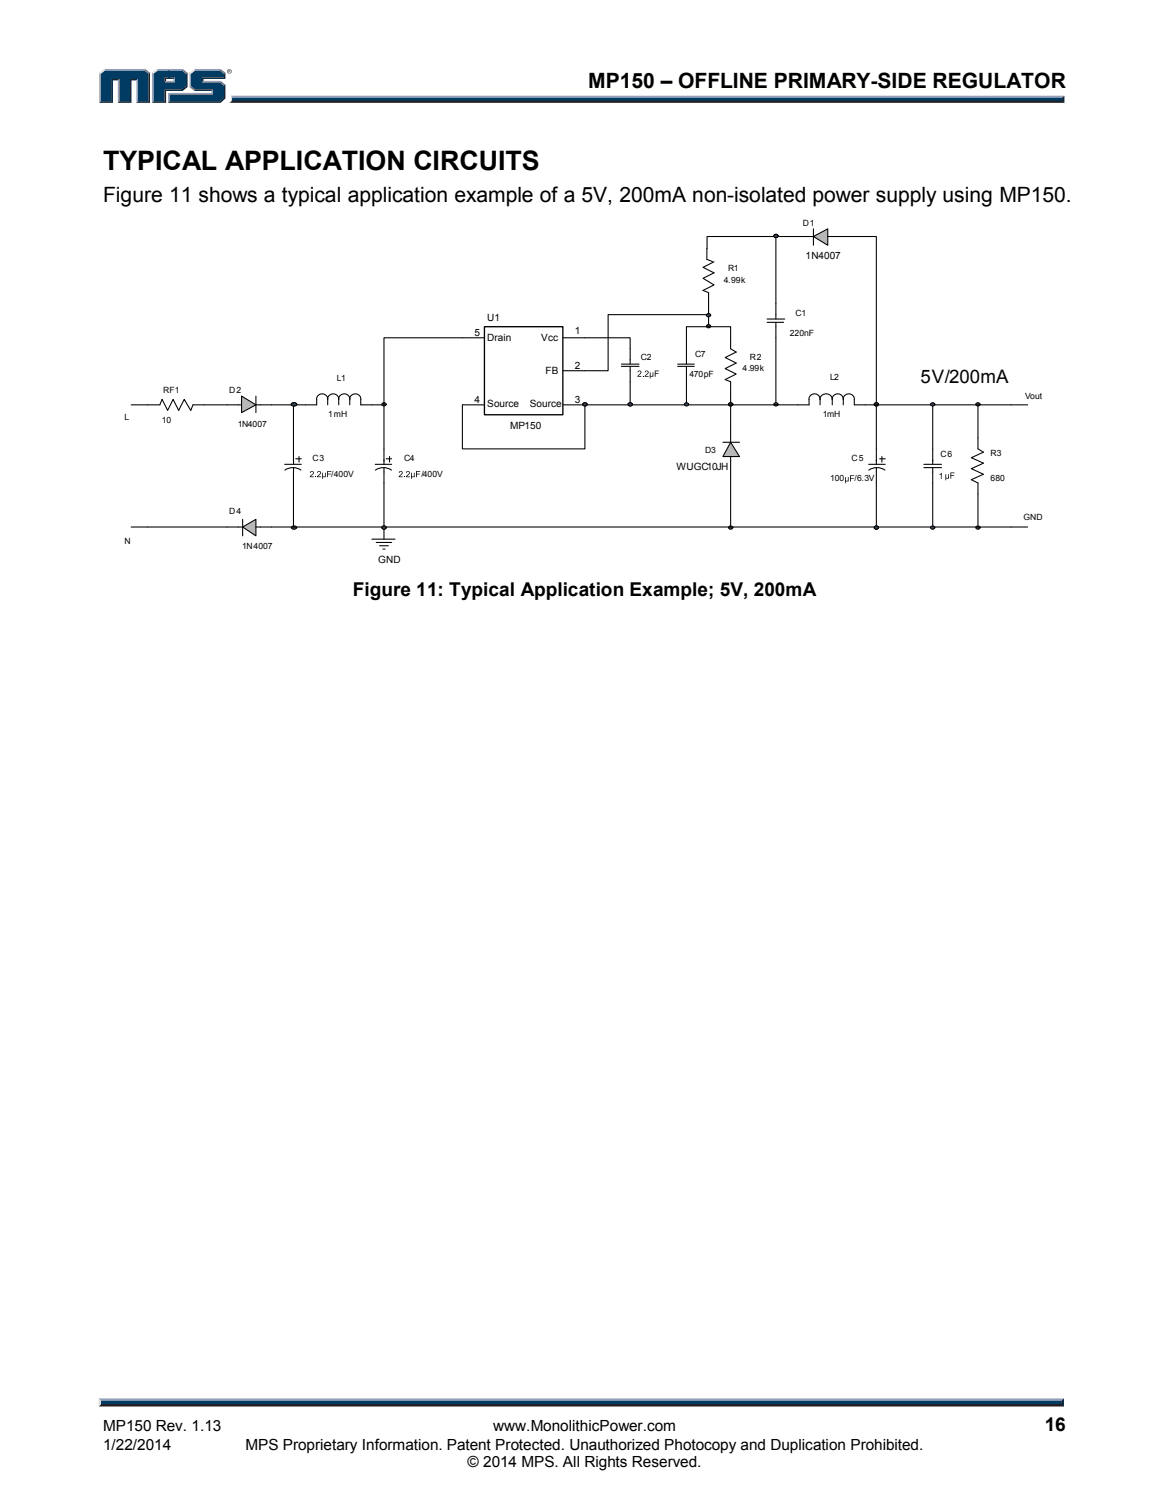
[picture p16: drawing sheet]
<svg xmlns="http://www.w3.org/2000/svg" width="216mm" height="279mm" viewBox="0 0 216 279" stroke-linecap="round" stroke-linejoin="round" font-family="sans-serif">
<defs><g id="words">
<text font-size="5" x="19" y="31.5">TYPICAL APPLICATION CIRCUITS</text>
<g font-size="3.9">
<text x="108.6" y="16.3">MP150 – OFFLINE PRIMARY-SIDE REGULATOR</text>
<text x="19" y="37.3">Figure 11 shows a typical application example of a 5V, 200mA non-isolated power supply using MP150.</text>
</g>
<g font-size="3.5">
<text x="65.2" y="110.1">Figure 11: Typical Application Example; 5V, 200mA</text>
<text x="193" y="264.5">16</text>
</g>
<text font-size="3.4" fill="#050100" x="170" y="70.8">5V/200mA</text>
<g font-size="2.8">
<text x="19" y="267.9">1/22/2014</text>
<text x="19" y="264.5">MP150 Rev. 1.13</text>
<text x="45.3" y="267.9">MPS Proprietary Information. Patent Protected. Unauthorized Photocopy and Duplication Prohibited.</text>
<text x="91.1" y="264.5">www.MonolithicPower.com</text>
<text x="86.4" y="271.1">© 2014 MPS. All Rights Reserved.</text>
</g>
<g font-size="1.8" fill="#050100">
<text x="148.8" y="47.8">1N4007</text>
<text x="90" y="59.4">U1</text>
<text x="87.6" y="62">5</text>
<text x="90" y="63.1">Drain</text>
<text x="100" y="63.1">Vcc</text>
<text x="106.2" y="61.8">1</text>
<text x="100.8" y="69.2">FB</text>
<text x="106.2" y="68.1">2</text>
<text x="87.6" y="74.4">4</text>
<text x="90" y="75.2">Source</text>
<text x="97.9" y="75.2">Source</text>
<text x="106.2" y="74.4">3</text>
<text x="94.2" y="79.2">MP150</text>
<text x="125" y="86.9">WUGC10JH</text>
<text x="69.9" y="104">GND</text>
</g>
<g font-size="1.6" fill="#050100">
<text x="148.3" y="41.7">D1</text>
<text x="133.7" y="52.3">4.99k</text>
<text x="134.5" y="50.2">R1</text>
<text x="146.9" y="58.3">C1</text>
<text x="145.9" y="62">220nF</text>
<text x="62.2" y="70.5">L1</text>
<text x="118.3" y="66.5">C2</text>
<text x="127.3" y="69.7">470pF</text>
<text x="128.4" y="66">C7</text>
<text x="137.1" y="68.6">4.99k</text>
<text x="138.5" y="66.5">R2</text>
<text x="153.3" y="70.2">L2</text>
<text x="23" y="77.6">L</text>
<text x="30.1" y="72.6">RF1</text>
<text x="42.3" y="72.6">D2</text>
<text x="60.6" y="77.1">1mH</text>
<text x="152" y="77.1">1mH</text>
<text x="189.3" y="73.7">Vout</text>
<text x="29.9" y="78.1">10</text>
<text x="43.9" y="78.9">1N4007</text>
<text x="130.3" y="83.7">D3</text>
<text x="57.7" y="85.3">C3</text>
<text x="61.1" y="88.2">/400V</text>
<text x="74.6" y="85.3">C4</text>
<text x="77.8" y="88.2">/400V</text>
<text x="153.3" y="89">100</text>
<text x="157.3" y="85.3">C5</text>
<text x="157.8" y="89">/6.3V</text>
<text x="173.4" y="88.4">1</text>
<text x="173.7" y="84.5">C6</text>
<text x="183" y="89">680</text>
<text x="183" y="84.2">R3</text>
<text x="42.3" y="95">D4</text>
<text x="23" y="100.6">N</text>
<text x="44.7" y="101.4">1N4007</text>
<text x="189" y="96.1">GND</text>
</g>
</g></defs>
<path d="M18.7 259.2h177.4l.4 .7h-178.3z" fill="#231f20"/>
<path d="M18.3 258.4h178.2l-.4 .8h-177.4z" fill="#94a0b9"/>
<path d="M196.5 258.4v1.5l-.4-.4v-.6z" fill="#001339"/>
<path d="M18.7 258.9h177.4v.6h-177.4z" fill="#003b63"/>
<path d="M18.2 258.4l.5 .5v.5l-.5 .5z" fill="#dcddde"/>
<path d="M42.7 17.7h153.9l-.4 .7h-153.4z" fill="#94a0b9"/>
<path d="M42.8 18.4h153.4l.4 .6h-154.3l.4-.2z" fill="#231f20"/>
<path d="M196.2 18.1l.4-.4v1.3l-.4-.4z" fill="#001339"/>
<path d="M42.9 18.1h153.3v.5h-153.4z" fill="#003b63"/>
<path d="M42.7 17.7a.83 .83 0 0 1-.4 1.3 1.2 1.2 0 0 0 .4-1.3z" fill="#dcddde"/>
<path d="M30.4 15.2l.3-.3h1.3l.3 .3z" fill="#94a0b9"/>
<g fill="#003b63">
<path d="M18.6 13.6l.8-.6h7.2l.8 .6v5.1h-2v-4.1h-1.4v4.1h-2v-4.1h-1.4v4.1h-2z"/>
<path d="M28.3 13.6l.8-.6h2.2v1.3h-.9v.9h1.9v-.9h-1.3v-1.3h2.6l.8 .6v2.3l-.8 .6h-3.2v2.2h-2.1z"/>
<path d="M31.3 17.4h8v-.9h-3.2l-.9-.6v-2.3l.9-.6h4.4l.9 .6v.7h-4.1v.9h3.2l.9 .6v2.2l-.9 .7h-9.2z"/>
</g>
<path d="M35.9 12.9h4.8" fill="none" stroke="#94a0b9" stroke-width=".26"/>
<path d="M35 13.4l.9-.7 .2 .3-.8 .6z" fill="#dcddde"/>
<path d="M35.1 13.4v2.7" fill="none" stroke="#94a0b9" stroke-width=".27"/>
<path d="M35 16.1l.3-.2 .8 .6-.2 .3z" fill="#547194"/>
<path d="M35.9 16.7h3.4" fill="none" stroke="#001339" stroke-width=".26"/>
<g fill="#94a0b9">
<path d="M31 17.2h8.1v-.4l.2-.3v.9h-8z"/>
<path d="M31 17.2l.3 .2v1.3l-.3 .3z"/>
</g>
<path d="M37.3 14.3h4.1v-.7l.2-.2v1.2h-4v.3l-.3 .3z" fill="#001339"/>
<path d="M37.3 15.1h3.4" fill="none" stroke="#94a0b9" stroke-width=".26"/>
<path d="M40.7 14.9l.9 .8-.2 .1-.9-.6z" fill="#547194"/>
<g fill="#001339">
<path d="M31 19l.3-.3h9.2l.9-.7v-2.2l.2-.1v2.5l-.9 .8z"/>
<path d="M30.4 16.5h3.2l.8-.6v-2.3l.2-.2v2.7l-.9 .7h-3v2.2h-2.6l.2-.3h2.1z"/>
</g>
<path d="M33.7 12.7l.9 .7-.2 .2-.8-.6z" fill="#547194"/>
<path d="M29 12.9h4.7" fill="none" stroke="#94a0b9" stroke-width=".26"/>
<path d="M28.1 13.4l.9-.7 .1 .3-.8 .6z" fill="#dcddde"/>
<path d="M28.2 13.4v5.6" fill="none" stroke="#94a0b9" stroke-width=".27"/>
<path d="M32 14.6l.3-.3v.9l-.3-.3z" fill="#94a0b9"/>
<g fill="#001339">
<path d="M30.4 14.3h1.9l-.3 .3h-1.3v.3l-.3 .3z"/>
<path d="M27.4 13.6l.3-.2v5.6h-2.5l.2-.3h2z"/>
</g>
<path d="M26.8 12.7l.9 .7-.3 .2-.8-.6z" fill="#547194"/>
<path d="M19.2 12.9h7.6" fill="none" stroke="#94a0b9" stroke-width=".26"/>
<path d="M18.3 13.4l.9-.7 .2 .3-.8 .6z" fill="#dcddde"/>
<path d="M18.5 13.4v5.6" fill="none" stroke="#94a0b9" stroke-width=".27"/>
<path d="M20.6 14.6h1.4l-.2 .3h-.9v4.1h-2.6l.3-.3h2z" fill="#001339"/>
<path d="M21.9 14.6v4.4" fill="none" stroke="#94a0b9" stroke-width=".27"/>
<path d="M24 14.6h1.4l-.2 .3h-.9v4.1h-2.5l.2-.3h2z" fill="#001339"/>
<path d="M25.3 14.6v4.4" fill="none" stroke="#94a0b9" stroke-width=".27"/>
<path d="M40.7 12.7l.9 .7-.2 .2-.9-.6z" fill="#547194"/>
<path d="M41.9 13.2a.45 .45 0 0 1 .9 0 .45 .45 0 0 1-.9 0zM42 13.2a.37 .37 0 0 0 .7 0 .37 .37 0 0 0-.7 0zM42.2 12.9l.3 .1v.2l.1 .2-.3-.2-.1 .2zM42.3 13v.2l.1-.1v-.1z" fill="#231f20"/>
<path d="M24.2 74.8h3.1M42 74.8h2M47.3 74.8h2.8M47.3 73.2v3M24.2 97.4h3.1" fill="none" stroke="#050100" stroke-width=".2"/>
<path d="M44.6 73.2l2.7 1.6-2.7 1.4z" fill="#b8b8ba"/>
<path d="M44 74.8h.6M44.6 73.2l2.7 1.6-2.7 1.4zM134.9 78.9v2M133.5 81.7h3.1M134.9 85.2v2" fill="none" stroke="#050100" stroke-width=".2"/>
<path d="M134.9 81.7l1.7 2.7h-3.1z" fill="#b8b8ba"/>
<path d="M68.7 99.6h4.3M70.9 97.4v2.2M134.9 81.7l1.7 2.7h-3.1zM134.9 80.9v.8M134.9 84.4v.8M69.5 100.2h2.8M70.1 100.9h1.6M70.7 101.5h.4" fill="none" stroke="#050100" stroke-width=".2"/>
<circle cx="71" cy="97.5" r=".36" fill="#323361"/>
<circle cx="71" cy="97.5" r=".36" fill="none" stroke="#050100" stroke-width=".18"/>
<path d="M50.1 74.8h4.1v8.1M186.7 74.8h3.1M186.7 97.4h3.1" fill="none" stroke="#050100" stroke-width=".2"/>
<path d="M53.9 74.6a.65 .65 0 0 1 .9 .1 .58 .58 0 0 1-1 0z" fill-rule="evenodd" fill="#323361"/>
<path d="M53.9 74.6a.65 .65 0 0 1 .9 .1 .58 .58 0 0 1-1 0z" fill="none" stroke="#050100" stroke-width=".18"/>
<path d="M54.2 89.3v8.1" fill="none" stroke="#050100" stroke-width=".2"/>
<path d="M53.9 97.3a.65 .65 0 0 1 .9 .2 .58 .58 0 0 1-1 0z" fill-rule="evenodd" fill="#323361"/>
<path d="M53.9 97.3a.65 .65 0 0 1 .9 .2 .58 .58 0 0 1-1 0z" fill="none" stroke="#050100" stroke-width=".18"/>
<path d="M134.9 72.8v6.1" fill="none" stroke="#050100" stroke-width=".2"/>
<circle cx="135" cy="74.7" r=".36" fill="#323361"/>
<circle cx="135" cy="74.7" r=".36" fill="none" stroke="#050100" stroke-width=".18"/>
<circle cx="135" cy="74.7" r=".36" fill="#731f21"/>
<circle cx="135" cy="74.7" r=".36" fill="none" stroke="#050100" stroke-width=".18"/>
<path d="M130.9 56.1v4.3" fill="none" stroke="#050100" stroke-width=".2"/>
<circle cx="130.9" cy="60.3" r=".36" fill="#323361"/>
<circle cx="130.9" cy="60.3" r=".36" fill="none" stroke="#050100" stroke-width=".18"/>
<path d="M130.6 45.9v-2.2h12.7v12.4" fill="none" stroke="#050100" stroke-width=".2"/>
<circle cx="143.3" cy="43.6" r=".36" fill="#323361"/>
<circle cx="143.3" cy="43.6" r=".36" fill="none" stroke="#050100" stroke-width=".18"/>
<path d="M143.3 62.4v12.4" fill="none" stroke="#050100" stroke-width=".2"/>
<circle cx="143.3" cy="74.7" r=".36" fill="#323361"/>
<circle cx="143.3" cy="74.7" r=".36" fill="none" stroke="#050100" stroke-width=".18"/>
<path d="M134.9 87.2v10.2" fill="none" stroke="#050100" stroke-width=".2"/>
<circle cx="135" cy="97.5" r=".36" fill="#323361"/>
<circle cx="135" cy="97.5" r=".36" fill="none" stroke="#050100" stroke-width=".18"/>
<path d="M54.2 74.8h2.2" fill="none" stroke="#050100" stroke-width=".2"/>
<path d="M53.9 74.6a.65 .65 0 0 1 .9 .1 .58 .58 0 0 1-1 0z" fill-rule="evenodd" fill="#323361"/>
<path d="M53.9 74.6a.65 .65 0 0 1 .9 .1 .58 .58 0 0 1-1 0z" fill="none" stroke="#050100" stroke-width=".18"/>
<path d="M68.7 74.8h2.2" fill="none" stroke="#050100" stroke-width=".2"/>
<circle cx="71" cy="74.7" r=".36" fill="#323361"/>
<circle cx="71" cy="74.7" r=".36" fill="none" stroke="#050100" stroke-width=".18"/>
<path d="M147.4 43.7h2.8M150.2 42.3v3M153.7 43.7h2M108 62.4h8.4v2" fill="none" stroke="#050100" stroke-width=".2"/>
<path d="M150.2 43.7l2.7-1.4v3z" fill="#b8b8ba"/>
<path d="M143.3 43.7h4.1M150.2 43.7l2.7-1.4v3zM152.9 43.7h.8" fill="none" stroke="#050100" stroke-width=".2"/>
<circle cx="143.3" cy="43.6" r=".36" fill="#323361"/>
<circle cx="143.3" cy="43.6" r=".36" fill="none" stroke="#050100" stroke-width=".18"/>
<path d="M155.7 43.7h6.2v39.2" fill="none" stroke="#050100" stroke-width=".2"/>
<circle cx="161.9" cy="74.7" r=".36" fill="#323361"/>
<circle cx="161.9" cy="74.7" r=".36" fill="none" stroke="#050100" stroke-width=".18"/>
<circle cx="161.9" cy="74.7" r=".36" fill="#731f21"/>
<circle cx="161.9" cy="74.7" r=".36" fill="none" stroke="#050100" stroke-width=".18"/>
<path d="M27.3 74.8h2.2l.4-1 1.1 2 1-2 1 2 1-2 1.2 2 .4-1h2.1M116.4 70.6v4.2h31" fill="none" stroke="#050100" stroke-width=".2"/>
<circle cx="116.4" cy="74.7" r=".36" fill="#323361"/>
<circle cx="116.4" cy="74.7" r=".36" fill="none" stroke="#050100" stroke-width=".18"/>
<path d="M126.8 70.6v4.2M134.9 62.4v-2h-8.1v4" fill="none" stroke="#050100" stroke-width=".2"/>
<circle cx="126.8" cy="74.7" r=".36" fill="#323361"/>
<circle cx="126.8" cy="74.7" r=".36" fill="none" stroke="#050100" stroke-width=".18"/>
<path d="M180.6 74.8v6.1" fill="none" stroke="#050100" stroke-width=".2"/>
<circle cx="180.7" cy="74.7" r=".36" fill="#323361"/>
<circle cx="180.7" cy="74.7" r=".36" fill="none" stroke="#050100" stroke-width=".18"/>
<path d="M180.6 91.3v6.1" fill="none" stroke="#050100" stroke-width=".2"/>
<circle cx="180.7" cy="97.5" r=".36" fill="#323361"/>
<circle cx="180.7" cy="97.5" r=".36" fill="none" stroke="#050100" stroke-width=".18"/>
<path d="M89.5 60.4h14.5v16.2h-14.5z" fill="none" stroke="#050100" stroke-width=".25"/>
<path d="M85.4 62.4h4.1M85.4 74.8h4.1M104 62.4h4M104 74.8h4M104 68.5h4" fill="none" stroke="#050100" stroke-width=".2"/>
<circle cx="108.1" cy="74.7" r=".36" fill="#323361"/>
<circle cx="108.1" cy="74.7" r=".36" fill="none" stroke="#050100" stroke-width=".18"/>
<path d="M130.9 58.1h-18.6v10.4h-4.3" fill="none" stroke="#050100" stroke-width=".2"/>
<circle cx="130.9" cy="58.2" r=".36" fill="#323361"/>
<circle cx="130.9" cy="58.2" r=".36" fill="none" stroke="#050100" stroke-width=".18"/>
<path d="M85.4 74.8v8.1h22.6v-8.1h8.4M85.4 62.4h-14.5v20.5" fill="none" stroke="#050100" stroke-width=".2"/>
<circle cx="116.4" cy="74.7" r=".36" fill="#323361"/>
<circle cx="116.4" cy="74.7" r=".36" fill="none" stroke="#050100" stroke-width=".18"/>
<circle cx="108.1" cy="74.7" r=".36" fill="#323361"/>
<circle cx="108.1" cy="74.7" r=".36" fill="none" stroke="#050100" stroke-width=".18"/>
<path d="M37.7 74.8h4.3M114.8 67.7h3.2M114.8 67.3h3.2M116.4 64.4v2.9M116.4 67.7v2.9M125.2 67.7h3M125.2 67.3h3M126.8 64.4v2.9M126.8 67.7v2.9M159.8 74.8h26.9M161.9 97.4h24.8" fill="none" stroke="#050100" stroke-width=".2"/>
<circle cx="161.9" cy="97.5" r=".36" fill="#323361"/>
<circle cx="161.9" cy="97.5" r=".36" fill="none" stroke="#050100" stroke-width=".18"/>
<path d="M170.6 86.4h3.3M170.6 85.8h3.3M172.3 82.9v2.9M172.3 86.4v2.9" fill="none" stroke="#050100" stroke-width=".2"/>
<g fill="#050100">
<path d="M174.6 87.6h.1v.5a.19 .19 0 0 0 .2 .2 .19 .19 0 0 0 .2-.2v-.5h.2v.8h-.6v.4h-.1z"/>
<path d="M175.5 87.3h.8v.1h-.6v.4h.5v.1h-.5v.5h-.2z"/>
</g>
<path d="M172.3 74.8v8.1" fill="none" stroke="#050100" stroke-width=".2"/>
<circle cx="172.3" cy="74.7" r=".36" fill="#323361"/>
<circle cx="172.3" cy="74.7" r=".36" fill="none" stroke="#050100" stroke-width=".18"/>
<path d="M172.3 89.3v8.1" fill="none" stroke="#050100" stroke-width=".2"/>
<circle cx="172.3" cy="97.5" r=".36" fill="#323361"/>
<circle cx="172.3" cy="97.5" r=".36" fill="none" stroke="#050100" stroke-width=".18"/>
<path d="M52.6 85.8h3M52.6 86.9a2.59 2.59 0 0 1 3 0M54.2 82.9v2.9M54.2 86.4v2.9M54.6 84.8h1M55.2 84.4v1" fill="none" stroke="#050100" stroke-width=".2"/>
<g fill="#050100">
<path d="M57.3 87.1a.39 .39 0 0 1 .6 .2 .39 .39 0 0 1-.3 .5l-.2 .2h.6v.2h-.8l.1-.3a.59 .59 0 0 0 .5-.7h-.3l-.1 .2h-.2z"/>
<path d="M58.2 88h.1v.2h-.1z"/>
<path d="M58.7 87.1a.39 .39 0 0 1 .6 .2 .39 .39 0 0 1-.4 .5l-.2 .2h.6v.2h-.8l.1-.3a.59 .59 0 0 0 .5-.7h-.3l-.1 .2h-.1z"/>
<path d="M59.5 87.4h.1v.5a.19 .19 0 0 0 .2 .2 .19 .19 0 0 0 .2-.2v-.5h.2v.8l-.6-.1v.4h-.1z"/>
<path d="M60.4 87h.8v.2h-.6v.3h.5v.2h-.5v.5h-.2z"/>
</g>
<path d="M69.3 85.8h3M69.3 86.9a2.59 2.59 0 0 1 3 0M70.9 86.4v2.9M70.9 82.9v2.9M71.3 84.8h1M71.9 84.4v1" fill="none" stroke="#050100" stroke-width=".2"/>
<g fill="#050100">
<path d="M73.8 87.1a.39 .39 0 0 1 .6 .2 .39 .39 0 0 1-.4 .5l-.2 .2h.6v.2h-.8l.1-.3a.59 .59 0 0 0 .5-.7h-.3l-.1 .2h-.1z"/>
<path d="M74.6 88h.2v.2h-.2z"/>
<path d="M75.1 87.1a.39 .39 0 0 1 .6 .2 .39 .39 0 0 1-.3 .5l-.3 .2h.6v.2h-.7l.1-.3a.59 .59 0 0 0 .4-.7h-.2l-.2 .2h-.1z"/>
<path d="M75.9 87.4h.2v.5a.19 .19 0 0 0 .1 .2 .19 .19 0 0 0 .2-.2v-.5h.2v.8l-.5-.1v.4h-.2z"/>
<path d="M76.8 87h.8v.2h-.6v.3h.5v.2h-.5v.5h-.2z"/>
</g>
<path d="M160.4 85.8h3.1M160.5 86.9a2.59 2.59 0 0 1 2.9 0M161.9 82.9v2.9M161.9 86.4v2.9M162.5 84.8h1M162.9 84.4v1" fill="none" stroke="#050100" stroke-width=".2"/>
<g fill="#050100">
<path d="M156.1 88.2h.1v.5a.19 .19 0 0 0 .2 .2 .19 .19 0 0 0 .2-.2v-.5h.1v.8l-.5-.1v.4h-.1z"/>
<path d="M157 87.8h.8v.2h-.7v.3h.6v.2h-.6v.5h-.1z"/>
</g>
<g fill="none" stroke="#050100" stroke-width=".2">
<path d="M130.6 47.9l1 .4M130.6 45.9v2M131.9 48.4l-2.1 1 2.1 1-2.1 1 2.1 1.2-2.1 1.1 1.1 .4v2M60.5 73.8a1.02 1.02 0 0 0-1-1 1.02 1.02 0 0 0-1 1v1h-2.1M60.5 73.8a1.02 1.02 0 0 1 1-1 1.02 1.02 0 0 1 1.1 1M60.5 73.8v1M62.6 73.8a1.02 1.02 0 0 1 1-1 1.02 1.02 0 0 1 1 1M62.6 73.8v1M64.6 73.8v1M64.6 73.8a1.01 1.01 0 0 1 1-1 1.01 1.01 0 0 1 1 1v1h2.1M134.9 62.4v2l1.1 .7-2.1 1 2.1 1-2.1 1 2.1 1-2.1 1 1 .5v2.2M42 97.4h2.8"/>
<path d="M44.8 96v3M48.1 97.4h2M180.6 80.9v2l1 .7-2.2 1 2.2 1-2.2 1 2.2 1-2.2 1 1.2 .7v2"/>
</g>
<path d="M44.8 97.4l2.5-1.4v3z" fill="#b8b8ba"/>
<path d="M44.8 97.4l2.5-1.4v3zM47.3 97.4h.8M161.9 89.3v8.1h-111.8" fill="none" stroke="#050100" stroke-width=".2"/>
<circle cx="161.9" cy="97.5" r=".36" fill="#323361"/>
<circle cx="161.9" cy="97.5" r=".36" fill="none" stroke="#050100" stroke-width=".18"/>
<path d="M27.3 97.4h14.7M70.9 89.3v8.1" fill="none" stroke="#050100" stroke-width=".2"/>
<circle cx="71" cy="97.5" r=".36" fill="#323361"/>
<circle cx="71" cy="97.5" r=".36" fill="none" stroke="#050100" stroke-width=".18"/>
<path d="M141.7 59.6h3M141.7 59h3.2M143.3 56.1v2.9M143.3 59.6v2.8M151.5 73.8a1.02 1.02 0 0 0-1.1-1 1.02 1.02 0 0 0-1 1v1h-2M151.5 73.8v1M151.5 73.8a1.12 1.12 0 0 1 1.1-1 1.12 1.12 0 0 1 1.1 1M153.7 73.8a1.01 1.01 0 0 1 1-1 1.01 1.01 0 0 1 1 1M153.7 73.8v1M155.7 73.8a1.02 1.02 0 0 1 1.1-1 1.02 1.02 0 0 1 1 1v1h2M155.7 73.8v1" fill="none" stroke="#050100" stroke-width=".2"/>
<g fill="#050100">
<path d="M117.9 68.6a.39 .39 0 0 1 .5 .1 .39 .39 0 0 1-.3 .6l-.2 .2h.6v.1h-.8l.1-.2a.51 .51 0 0 0 .4-.8l-.5 .2z"/>
<path d="M118.7 69.5h.2v.1h-.2z"/>
<path d="M119.2 68.6a.39 .39 0 0 1 .6 .1 .39 .39 0 0 1-.3 .6l-.3 .2h.6v.1h-.8l.2-.2a.59 .59 0 0 0 .4-.8h-.3l-.1 .2h-.1z"/>
<path d="M120 68.8h.1v.5a.19 .19 0 0 0 .2 .2 .19 .19 0 0 0 .2-.2v-.5h.2v.8l-.6-.1v.4h-.1z"/>
<path d="M120.9 68.5h.8v.1h-.6v.4h.5v.1h-.5v.5h-.2z"/>
</g>
<use href="#words"/>
</svg>
